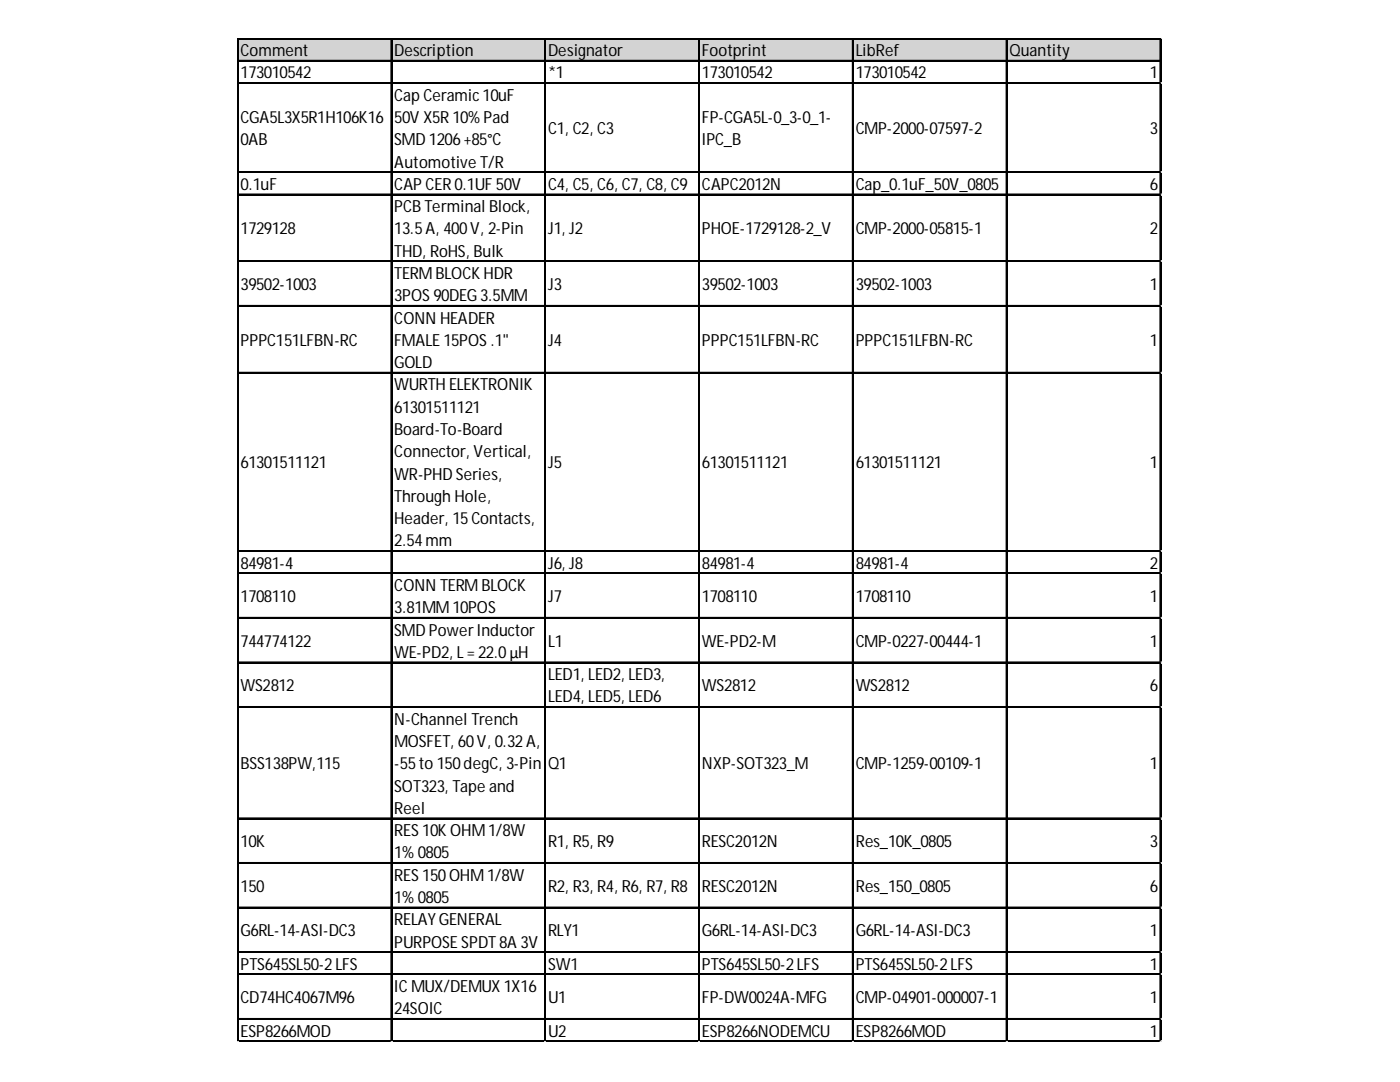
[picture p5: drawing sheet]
<svg xmlns="http://www.w3.org/2000/svg" width="279mm" height="216mm" viewBox="0 0 279 216" stroke-linecap="round" stroke-linejoin="round" font-family="sans-serif">
<defs><g id="words">
<g font-size="3.3">
<text x="48" y="11.2">Comment</text>
<text x="78.7" y="11.2">Description</text>
<text x="109.4" y="11.2">Designator</text>
<text x="140.1" y="11.2">Footprint</text>
<text x="170.8" y="11.2">LibRef</text>
<text x="201.5" y="11.2">Quantity</text>
<text x="48" y="15.7">173010542</text>
<text x="109.4" y="15.7">*1</text>
<text x="140.1" y="15.7">173010542</text>
<text x="170.8" y="15.7">173010542</text>
<text x="229.5" y="15.7">1</text>
<text x="78.7" y="20.1">Cap Ceramic10uF</text>
<text x="48" y="24.6">CGA5L3X5R1H106K16</text>
<text x="48" y="29">0AB</text>
<text x="78.7" y="24.6">50V X5R 10% Pad</text>
<text x="78.7" y="29">SMD 1206+85°C</text>
<text x="109.4" y="26.8">C1, C2, C3</text>
<text x="140.1" y="24.6">FP-CGA5L-0_3-0_1-</text>
<text x="140.1" y="29">IPC_B</text>
<text x="170.8" y="26.8">CMP-2000-07597-2</text>
<text x="229.5" y="26.8">3</text>
<text x="78.7" y="33.4">Automotive T/R</text>
<text x="48" y="37.9">0.1uF</text>
<text x="78.7" y="37.9">CAP CER 0.1UF 50V</text>
<text x="109.4" y="37.9">C4, C5, C6, C7, C8, C9</text>
<text x="140.1" y="37.9">CAPC2012N</text>
<text x="170.8" y="37.9">Cap_0.1uF_50V_0805</text>
<text x="229.5" y="37.9">6</text>
<text x="48" y="46.8">1729128</text>
<text x="78.7" y="42.3">PCB Terminal Block,</text>
<text x="78.7" y="46.8">13.5A, 400V, 2-Pin</text>
<text x="109.4" y="46.8">J1, J2</text>
<text x="140.1" y="46.8">PHOE-1729128-2_V</text>
<text x="170.8" y="46.8">CMP-2000-05815-1</text>
<text x="229.5" y="46.8">2</text>
<text x="78.7" y="51.2">THD, RoHS, Bulk</text>
<text x="48" y="57.9">39502-1003</text>
<text x="78.7" y="55.7">TERMBLOCK HDR</text>
<text x="109.4" y="57.9">J3</text>
<text x="140.1" y="57.9">39502-1003</text>
<text x="170.8" y="57.9">39502-1003</text>
<text x="229.5" y="57.9">1</text>
<text x="78.7" y="60.1">3POS 90DEG3.5MM</text>
<text x="78.7" y="64.6">CONN HEADER</text>
<text x="48" y="69">PPPC151LFBN-RC</text>
<text x="78.7" y="69">FMALE 15POS .1&quot;</text>
<text x="109.4" y="69">J4</text>
<text x="140.1" y="69">PPPC151LFBN-RC</text>
<text x="170.8" y="69">PPPC151LFBN-RC</text>
<text x="229.5" y="69">1</text>
<text x="78.7" y="73.5">GOLD</text>
<text x="78.7" y="77.9">WURTH ELEKTRONIK</text>
<text x="78.7" y="82.4">61301511121</text>
<text x="78.7" y="86.8">Board-To-Board</text>
<text x="48" y="93.5">61301511121</text>
<text x="78.7" y="91.2">Connector, Vertical,</text>
<text x="78.7" y="95.7">WR-PHD Series,</text>
<text x="109.4" y="93.5">J5</text>
<text x="140.1" y="93.5">61301511121</text>
<text x="170.8" y="93.5">61301511121</text>
<text x="229.5" y="93.5">1</text>
<text x="78.7" y="100.1">Through Hole,</text>
<text x="78.7" y="104.6">Header, 15Contacts,</text>
<text x="48" y="113.5">84981-4</text>
<text x="78.7" y="109">2.54mm</text>
<text x="109.4" y="113.5">J6, J8</text>
<text x="140.1" y="113.5">84981-4</text>
<text x="170.8" y="113.5">84981-4</text>
<text x="229.5" y="113.5">2</text>
<text x="78.7" y="117.9">CONN TERMBLOCK</text>
<text x="48" y="120.1">1708110</text>
<text x="78.7" y="122.4">3.81MM10POS</text>
<text x="109.4" y="120.1">J7</text>
<text x="140.1" y="120.1">1708110</text>
<text x="170.8" y="120.1">1708110</text>
<text x="229.5" y="120.1">1</text>
<text x="48" y="129">744774122</text>
<text x="78.7" y="126.8">SMD Power Inductor</text>
<text x="78.7" y="131.3">WE-PD2, L =22.0µH</text>
<text x="109.4" y="129">L1</text>
<text x="140.1" y="129">WE-PD2-M</text>
<text x="170.8" y="129">CMP-0227-00444-1</text>
<text x="229.5" y="129">1</text>
<text x="48" y="137.9">WS2812</text>
<text x="109.4" y="135.7">LED1, LED2, LED3,</text>
<text x="140.1" y="137.9">WS2812</text>
<text x="170.8" y="137.9">WS2812</text>
<text x="229.5" y="137.9">6</text>
<text x="109.4" y="140.2">LED4, LED5, LED6</text>
<text x="78.7" y="144.6">N-Channel Trench</text>
<text x="78.7" y="149">MOSFET, 60V, 0.32A,</text>
<text x="48" y="153.5">BSS138PW,115</text>
<text x="78.7" y="153.5">-55to 150degC, 3-Pin</text>
<text x="109.4" y="153.5">Q1</text>
<text x="140.1" y="153.5">NXP-SOT323_M</text>
<text x="170.8" y="153.5">CMP-1259-00109-1</text>
<text x="229.5" y="153.5">1</text>
<text x="78.7" y="157.9">SOT323, Tape and</text>
<text x="78.7" y="162.4">Reel</text>
<text x="78.7" y="166.8">RES 10K OHM1/8W</text>
<text x="48" y="169.1">10K</text>
<text x="78.7" y="171.3">1% 0805</text>
<text x="109.4" y="169.1">R1, R5, R9</text>
<text x="140.1" y="169.1">RESC2012N</text>
<text x="170.8" y="169.1">Res_10K_0805</text>
<text x="229.5" y="169.1">3</text>
<text x="48" y="177.9">150</text>
<text x="78.7" y="175.7">RES 150OHM1/8W</text>
<text x="109.4" y="177.9">R2, R3, R4, R6, R7, R8</text>
<text x="140.1" y="177.9">RESC2012N</text>
<text x="170.8" y="177.9">Res_150_0805</text>
<text x="229.5" y="177.9">6</text>
<text x="78.7" y="180.2">1% 0805</text>
<text x="78.7" y="184.6">RELAY GENERAL</text>
<text x="48" y="186.8">G6RL-14-ASI-DC3</text>
<text x="78.7" y="189.1">PURPOSE SPDT 8A 3V</text>
<text x="109.4" y="186.8">RLY1</text>
<text x="140.1" y="186.8">G6RL-14-ASI-DC3</text>
<text x="170.8" y="186.8">G6RL-14-ASI-DC3</text>
<text x="229.5" y="186.8">1</text>
<text x="48" y="193.5">PTS645SL50-2LFS</text>
<text x="78.7" y="198">IC MUX/DEMUX 1X16</text>
<text x="109.4" y="193.5">SW1</text>
<text x="140.1" y="193.5">PTS645SL50-2LFS</text>
<text x="170.8" y="193.5">PTS645SL50-2LFS</text>
<text x="229.5" y="193.5">1</text>
<text x="48" y="200.2">CD74HC4067M96</text>
<text x="78.7" y="202.4">24SOIC</text>
<text x="109.4" y="200.2">U1</text>
<text x="140.1" y="200.2">FP-DW0024A-MFG</text>
<text x="170.8" y="200.2">CMP-04901-000007-1</text>
<text x="229.5" y="200.2">1</text>
<text x="48" y="206.8">ESP8266MOD</text>
<text x="109.4" y="206.8">U2</text>
<text x="140.1" y="206.8">ESP8266NODEMCU</text>
<text x="170.8" y="206.8">ESP8266MOD</text>
<text x="229.5" y="206.8">1</text>
</g>
</g></defs>
<path d="M47.5 7.8h184.3v4.5h-184.3z" fill="#d3d3d3"/>
<g fill="none" stroke="#000" stroke-width=".22">
<path d="M47.3 7.6v200.3M47.4 7.6v200.3M47.6 7.6h184.1M47.6 7.7h184.1M47.6 12h184.1M47.6 12.2h184.1M47.6 16.5h184.1M47.6 16.6h184.1M78 7.8v200.1M78.1 7.8v200.1M108.7 7.8v200.1M108.8 7.8v200.1"/>
<path d="M139.4 7.8v200.1M139.5 7.8v200.1M170.1 7.8v200.1M170.2 7.8v200.1M200.8 7.8v200.1M200.9 7.8v200.1M231.5 7.8v200.1M231.6 7.8v200.1M47.6 34.3h184.1M47.6 34.4h184.1M47.6 38.7h184.1M47.6 38.8h184.1"/>
<path d="M47.6 52.1h184.1M47.6 52.2h184.1M47.6 60.9h184.1M47.6 61.1h184.1M47.6 74.3h184.1M47.6 74.4h184.1M47.6 109.9h184.1M47.6 110h184.1M47.6 114.3h184.1M47.6 114.4h184.1M47.6 123.2h184.1M47.6 123.3h184.1"/>
<path d="M47.6 132.1h184.1M47.6 132.2h184.1M47.6 141h184.1M47.6 141.1h184.1M47.6 163.2h184.1M47.6 163.3h184.1M47.6 172.1h184.1M47.6 172.2h184.1M47.6 181h184.1M47.6 181.1h184.1M47.6 189.9h184.1M47.6 190h184.1"/>
<path d="M47.6 194.3h184.1M47.6 194.4h184.1M47.6 203.2h184.1M47.6 203.3h184.1M47.6 207.7h184.1M47.6 207.8h184.1"/>
</g>
<path d="M47.3 207.9h.1" fill="none" stroke="#d4d4d4" stroke-width=".22"/>
<path d="M47.3 207.9h.3z" fill="#d4d4d4"/>
<path d="M78 207.9h.1" fill="none" stroke="#d4d4d4" stroke-width=".22"/>
<path d="M78 207.9h.2z" fill="#d4d4d4"/>
<path d="M108.7 207.9h.1" fill="none" stroke="#d4d4d4" stroke-width=".22"/>
<path d="M108.7 207.9h.2z" fill="#d4d4d4"/>
<path d="M139.4 207.9h.1" fill="none" stroke="#d4d4d4" stroke-width=".22"/>
<path d="M139.4 207.9h.2z" fill="#d4d4d4"/>
<path d="M170.1 207.9h.1" fill="none" stroke="#d4d4d4" stroke-width=".22"/>
<path d="M170.1 207.9h.2z" fill="#d4d4d4"/>
<path d="M200.8 207.9h.1" fill="none" stroke="#d4d4d4" stroke-width=".22"/>
<path d="M200.8 207.9h.2z" fill="#d4d4d4"/>
<path d="M231.5 207.9h.1" fill="none" stroke="#d4d4d4" stroke-width=".22"/>
<path d="M231.5 207.9h.2z" fill="#d4d4d4"/>
<path d="M231.7 16.5h.1" fill="none" stroke="#d4d4d4" stroke-width=".22"/>
<path d="M231.7 16.5l.1 .2z" fill="#d4d4d4"/>
<path d="M231.7 34.3h.1" fill="none" stroke="#d4d4d4" stroke-width=".22"/>
<path d="M231.7 34.3l.1 .2z" fill="#d4d4d4"/>
<path d="M231.7 38.7h.1" fill="none" stroke="#d4d4d4" stroke-width=".22"/>
<path d="M231.7 38.7l.1 .2z" fill="#d4d4d4"/>
<path d="M231.7 52.1h.1" fill="none" stroke="#d4d4d4" stroke-width=".22"/>
<path d="M231.7 52.1l.1 .2z" fill="#d4d4d4"/>
<path d="M231.7 60.9h.1" fill="none" stroke="#d4d4d4" stroke-width=".22"/>
<path d="M231.7 60.9l.1 .3z" fill="#d4d4d4"/>
<path d="M231.7 74.3h.1" fill="none" stroke="#d4d4d4" stroke-width=".22"/>
<path d="M231.7 74.3l.1 .2z" fill="#d4d4d4"/>
<path d="M231.7 109.9h.1" fill="none" stroke="#d4d4d4" stroke-width=".22"/>
<path d="M231.7 109.9l.1 .2z" fill="#d4d4d4"/>
<path d="M231.7 114.3h.1" fill="none" stroke="#d4d4d4" stroke-width=".22"/>
<path d="M231.7 114.3l.1 .2z" fill="#d4d4d4"/>
<path d="M231.7 123.2h.1" fill="none" stroke="#d4d4d4" stroke-width=".22"/>
<path d="M231.7 123.2l.1 .2z" fill="#d4d4d4"/>
<path d="M231.7 132.1h.1" fill="none" stroke="#d4d4d4" stroke-width=".22"/>
<path d="M231.7 132.1l.1 .2z" fill="#d4d4d4"/>
<path d="M231.7 141h.1" fill="none" stroke="#d4d4d4" stroke-width=".22"/>
<path d="M231.7 141l.1 .2z" fill="#d4d4d4"/>
<path d="M231.7 163.2h.1" fill="none" stroke="#d4d4d4" stroke-width=".22"/>
<path d="M231.7 163.2l.1 .2z" fill="#d4d4d4"/>
<path d="M231.7 172.1h.1" fill="none" stroke="#d4d4d4" stroke-width=".22"/>
<path d="M231.7 172.1l.1 .2z" fill="#d4d4d4"/>
<path d="M231.7 181h.1" fill="none" stroke="#d4d4d4" stroke-width=".22"/>
<path d="M231.7 181l.1 .2z" fill="#d4d4d4"/>
<path d="M231.7 189.9h.1" fill="none" stroke="#d4d4d4" stroke-width=".22"/>
<path d="M231.7 189.9l.1 .2z" fill="#d4d4d4"/>
<path d="M231.7 194.3h.1" fill="none" stroke="#d4d4d4" stroke-width=".22"/>
<path d="M231.7 194.3l.1 .3z" fill="#d4d4d4"/>
<path d="M231.7 203.2h.1" fill="none" stroke="#d4d4d4" stroke-width=".22"/>
<path d="M231.7 203.2l.1 .3z" fill="#d4d4d4"/>
<path d="M231.7 207.7h.1" fill="none" stroke="#d4d4d4" stroke-width=".22"/>
<path d="M231.7 207.7l.1 .2z" fill="#d4d4d4"/>
<use href="#words"/>
</svg>
